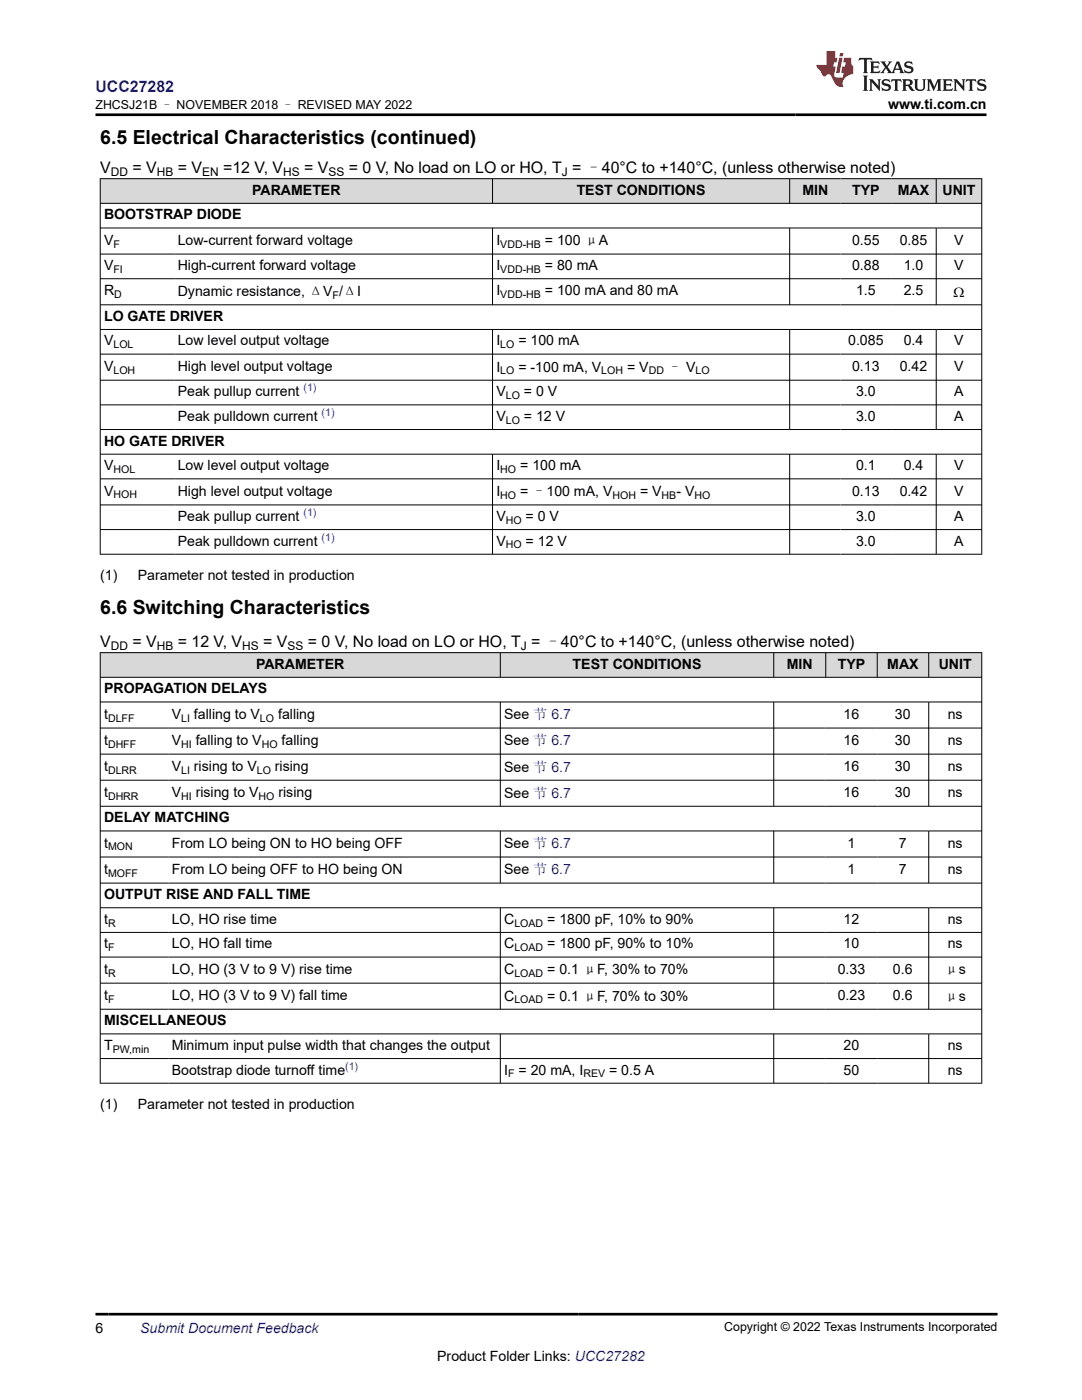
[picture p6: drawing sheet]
<svg xmlns="http://www.w3.org/2000/svg" width="216mm" height="279mm" viewBox="0 0 216 279" stroke-linecap="round" stroke-linejoin="round" font-family="sans-serif">
<defs><g id="words">
<g font-size="3.9">
<text x="20" y="28.7">6.5 Electrical Characteristics (continued)</text>
<text x="20" y="122.6">6.6 Switching Characteristics</text>
</g>
<text font-size="3.2" fill="#00f" x="19.1" y="18.3">UCC27282</text>
<g font-size="3.2">
<text x="20" y="34.5">V</text>
<text x="26.4" y="34.5">= V</text>
<text x="35.5" y="34.5">= V</text>
<text x="44.5" y="34.5">=12 V, V</text>
<text x="60.7" y="34.5">= V</text>
<text x="69.6" y="34.5">= 0 V, No load on LO or HO, T = –40°C to +140°C, (unless otherwise noted)</text>
<text x="20" y="129.1">V</text>
<text x="26.4" y="129.1">= V</text>
<text x="35.5" y="129.1">= 12 V, V</text>
<text x="52.5" y="129.1">= V</text>
<text x="61.4" y="129.1">= 0 V, No load on LO or HO, T = –40°C to +140°C, (unless otherwise noted)</text>
</g>
<g font-size="2.8">
<text x="177.2" y="21.7">www.ti.com.cn</text>
<text x="50.3" y="38.8">PARAMETER</text>
<text x="115.1" y="38.8">TEST CONDITIONS</text>
<text x="160.1" y="38.8">MIN</text>
<text x="170" y="38.8">TYP</text>
<text x="179.1" y="38.8">MAX</text>
<text x="188.1" y="38.8">UNIT</text>
<text x="20.8" y="43.8">BOOTSTRAP DIODE</text>
<text x="20.8" y="48.8">V</text>
<text x="20.8" y="53.9">V</text>
<text x="35.5" y="48.8">Low-current forward voltage</text>
<text x="35.5" y="53.9">High-current forward voltage</text>
<text x="99" y="49">I</text>
<text x="99" y="53.9">I</text>
<text x="108.7" y="49">= 100 μA</text>
<text x="108.7" y="53.9">= 80 mA</text>
<text x="170" y="48.8">0.55</text>
<text x="170" y="53.9">0.88</text>
<text x="179.5" y="48.8">0.85</text>
<text x="180.3" y="53.9">1.0</text>
<text x="190.4" y="48.8">V</text>
<text x="190.4" y="53.9">V</text>
<text x="20.8" y="59">R</text>
<text x="35.5" y="59.1">Dynamic resistance, ΔV /ΔI</text>
<text x="99" y="59">I</text>
<text x="108.7" y="59">= 100 mA and 80 mA</text>
<text x="170.8" y="59">1.5</text>
<text x="180.3" y="59">2.5</text>
<text x="190.3" y="59.2">Ω</text>
<text x="20.8" y="64">LO GATE DRIVER</text>
<text x="20.8" y="68.9">V</text>
<text x="35.5" y="68.9">Low level output voltage</text>
<text x="99" y="68.9">I</text>
<text x="103.4" y="68.9">= 100 mA</text>
<text x="169.2" y="68.9">0.085</text>
<text x="180.3" y="68.9">0.4</text>
<text x="190.4" y="68.9">V</text>
<text x="20.8" y="74">V</text>
<text x="35.5" y="74">High level output voltage</text>
<text x="99" y="74.1">I</text>
<text x="103.4" y="74.1">= -100 mA, V</text>
<text x="125.1" y="74.1">= V</text>
<text x="133.3" y="74.1">– V</text>
<text x="170" y="74">0.13</text>
<text x="179.5" y="74">0.42</text>
<text x="190.4" y="74">V</text>
<text x="35.5" y="79.1">Peak pullup current</text>
<text x="35.5" y="84">Peak pulldown current</text>
<text x="99" y="79.1">V</text>
<text x="99" y="84">V</text>
<text x="104.5" y="79.1">= 0 V</text>
<text x="104.5" y="84">= 12 V</text>
<text x="170.8" y="79.1">3.0</text>
<text x="170.8" y="84">3.0</text>
<text x="190.4" y="79.1">A</text>
<text x="190.4" y="84">A</text>
<text x="20.8" y="88.9">HO GATE DRIVER</text>
<text x="20.8" y="93.8">V</text>
<text x="35.5" y="93.8">Low level output voltage</text>
<text x="99" y="93.8">I</text>
<text x="103.8" y="93.8">= 100 mA</text>
<text x="170.8" y="93.8">0.1</text>
<text x="180.3" y="93.8">0.4</text>
<text x="190.4" y="93.8">V</text>
<text x="20.8" y="98.9">V</text>
<text x="35.5" y="98.9">High level output voltage</text>
<text x="99" y="99">I</text>
<text x="103.8" y="99">= –100 mA, V</text>
<text x="127.7" y="99">= V</text>
<text x="135" y="99">- V</text>
<text x="170" y="98.9">0.13</text>
<text x="179.5" y="98.9">0.42</text>
<text x="190.4" y="98.9">V</text>
<text x="35.5" y="104">Peak pullup current</text>
<text x="99" y="104">V</text>
<text x="104.9" y="104">= 0 V</text>
<text x="170.8" y="104">3.0</text>
<text x="190.4" y="104">A</text>
<text x="35.5" y="108.9">Peak pulldown current</text>
<text x="99" y="108.9">V</text>
<text x="104.9" y="108.9">= 12 V</text>
<text x="170.8" y="108.9">3.0</text>
<text x="190.4" y="108.9">A</text>
<text x="20" y="115.7">(1)</text>
<text x="27.5" y="115.7">Parameter not tested in production</text>
<text x="51.1" y="133.4">PARAMETER</text>
<text x="114.3" y="133.4">TEST CONDITIONS</text>
<text x="157" y="133.4">MIN</text>
<text x="167.2" y="133.4">TYP</text>
<text x="177" y="133.4">MAX</text>
<text x="187.3" y="133.4">UNIT</text>
<text x="20.8" y="138.4">PROPAGATION DELAYS</text>
<text x="20.8" y="143.4">t</text>
<text x="34.3" y="143.4">V</text>
<text x="38.7" y="143.4">falling to V</text>
<text x="55.5" y="143.4">falling</text>
<text x="100.6" y="143.6">See 节 6.7</text>
<text x="168.3" y="143.4">16</text>
<text x="178.6" y="143.4">30</text>
<text x="189.1" y="143.4">ns</text>
<text x="20.8" y="148.6">t</text>
<text x="34.3" y="148.6">V</text>
<text x="39.1" y="148.6">falling to V</text>
<text x="56.2" y="148.6">falling</text>
<text x="100.6" y="148.8">See 节 6.7</text>
<text x="168.3" y="148.6">16</text>
<text x="178.6" y="148.6">30</text>
<text x="189.1" y="148.6">ns</text>
<text x="20.8" y="153.8">t</text>
<text x="34.3" y="153.8">V</text>
<text x="38.7" y="153.8">rising to V</text>
<text x="54.9" y="153.8">rising</text>
<text x="100.6" y="154">See 节 6.7</text>
<text x="168.3" y="153.8">16</text>
<text x="178.6" y="153.8">30</text>
<text x="189.1" y="153.8">ns</text>
<text x="20.8" y="159">t</text>
<text x="34.3" y="159">V</text>
<text x="39.1" y="159">rising to V</text>
<text x="55.6" y="159">rising</text>
<text x="100.6" y="159.2">See 节 6.7</text>
<text x="168.3" y="159">16</text>
<text x="178.6" y="159">30</text>
<text x="189.1" y="159">ns</text>
<text x="20.8" y="164.1">DELAY MATCHING</text>
<text x="20.8" y="169.2">t</text>
<text x="34.3" y="169.2">From LO being ON to HO being OFF</text>
<text x="100.6" y="169.3">See 节 6.7</text>
<text x="169.1" y="169.2">1</text>
<text x="179.4" y="169.2">7</text>
<text x="189.1" y="169.2">ns</text>
<text x="20.8" y="174.4">t</text>
<text x="20.8" y="179.4">OUTPUT RISE AND FALL TIME</text>
<text x="34.3" y="174.4">From LO being OFF to HO being ON</text>
<text x="100.6" y="174.5">See 节 6.7</text>
<text x="169.1" y="174.4">1</text>
<text x="179.4" y="174.4">7</text>
<text x="189.1" y="174.4">ns</text>
<text x="20.8" y="184.4">t</text>
<text x="34.3" y="184.4">LO, HO rise time</text>
<text x="100.6" y="184.4">C</text>
<text x="109.2" y="184.4">= 1800 pF, 10% to 90%</text>
<text x="168.3" y="184.4">12</text>
<text x="189.1" y="184.4">ns</text>
<text x="20.8" y="189.3">t</text>
<text x="34.3" y="189.3">LO, HO fall time</text>
<text x="100.6" y="189.3">C</text>
<text x="109.2" y="189.3">= 1800 pF, 90% to 10%</text>
<text x="168.3" y="189.3">10</text>
<text x="189.1" y="189.3">ns</text>
<text x="20.8" y="194.3">t</text>
<text x="34.3" y="194.3">LO, HO (3 V to 9 V) rise time</text>
<text x="100.6" y="194.5">C</text>
<text x="109.2" y="194.5">= 0.1 μF, 30% to 70%</text>
<text x="167.2" y="194.3">0.33</text>
<text x="178.2" y="194.3">0.6</text>
<text x="188.5" y="194.5">μs</text>
<text x="20.8" y="199.5">t</text>
<text x="34.3" y="199.5">LO, HO (3 V to 9 V) fall time</text>
<text x="100.6" y="199.7">C</text>
<text x="109.2" y="199.7">= 0.1 μF, 70% to 30%</text>
<text x="167.2" y="199.5">0.23</text>
<text x="178.2" y="199.5">0.6</text>
<text x="188.5" y="199.7">μs</text>
<text x="20.8" y="204.6">MISCELLANEOUS</text>
<text x="20.8" y="209.5">T</text>
<text x="34.3" y="209.5">Minimum input pulse width that changes the output</text>
<text x="168.3" y="209.5">20</text>
<text x="189.1" y="209.5">ns</text>
<text x="34.3" y="214.4">Bootstrap diode turnoff time</text>
<text x="100.6" y="214.4">I</text>
<text x="103.5" y="214.4">= 20 mA, I</text>
<text x="121.5" y="214.4">= 0.5 A</text>
<text x="168.3" y="214.4">50</text>
<text x="189.1" y="214.4">ns</text>
<text x="20" y="221.2">(1)</text>
<text x="27.5" y="221.2">Parameter not tested in production</text>
<text x="19.1" y="266">6</text>
<text x="87.2" y="271.7">Product Folder Links: UCC27282</text>
</g>
<text font-size="2.8" fill="#00f" x="28" y="266">Submit Document Feedback</text>
<g font-size="2.5">
<text x="19.1" y="21.8">ZHCSJ21B – NOVEMBER 2018 – REVISED MAY 2022</text>
<text x="144.5" y="265.7">Copyright © 2022 Texas Instruments Incorporated</text>
</g>
<g font-size="2.4">
<text x="22.1" y="35.1">DD</text>
<text x="31.3" y="35.1">HB</text>
<text x="40.3" y="35.1">EN</text>
<text x="56.5" y="35.1">HS</text>
<text x="65.5" y="35.1">SS</text>
<text x="112.1" y="35.1">J</text>
<text x="22.1" y="129.7">DD</text>
<text x="31.3" y="129.7">HB</text>
<text x="48.3" y="129.7">HS</text>
<text x="57.4" y="129.7">SS</text>
<text x="103.9" y="129.7">J</text>
</g>
<g font-size="2.1">
<text x="22.6" y="49.4">F</text>
<text x="99.8" y="49.5">VDD-HB</text>
<text x="22.6" y="54.5">FI</text>
<text x="22.8" y="59.5">D</text>
<text x="66.4" y="59.7">F</text>
<text x="99.8" y="54.5">VDD-HB</text>
<text x="99.8" y="59.5">VDD-HB</text>
<text x="22.6" y="69.5">LOL</text>
<text x="99.8" y="69.5">LO</text>
<text x="22.6" y="74.6">LOH</text>
<text x="99.8" y="74.7">LO</text>
<text x="120" y="74.7">LOH</text>
<text x="129.4" y="74.7">DD</text>
<text x="138.8" y="74.7">LO</text>
<text x="100.9" y="79.6">LO</text>
<text x="100.9" y="84.6">LO</text>
<text x="22.6" y="94.4">HOL</text>
<text x="99.8" y="94.4">HO</text>
<text x="22.6" y="99.5">HOH</text>
<text x="99.8" y="99.6">HO</text>
<text x="122.2" y="99.6">HOH</text>
<text x="132" y="99.6">HB</text>
<text x="138.6" y="99.6">HO</text>
<text x="100.9" y="104.5">HO</text>
<text x="100.9" y="109.4">HO</text>
<text x="21.6" y="144">DLFF</text>
<text x="36.2" y="144">LI</text>
<text x="51.9" y="144">LO</text>
<text x="21.6" y="149.2">DHFF</text>
<text x="36.2" y="149.2">HI</text>
<text x="52.2" y="149.2">HO</text>
<text x="21.6" y="154.4">DLRR</text>
<text x="36.2" y="154.4">LI</text>
<text x="51.2" y="154.4">LO</text>
<text x="21.6" y="159.6">DHRR</text>
<text x="36.2" y="159.6">HI</text>
<text x="51.6" y="159.6">HO</text>
<text x="21.6" y="169.7">MON</text>
<text x="21.6" y="174.9">MOFF</text>
<text x="21.6" y="184.9">R</text>
<text x="102.6" y="184.9">LOAD</text>
<text x="21.6" y="189.8">F</text>
<text x="102.6" y="189.8">LOAD</text>
<text x="21.6" y="194.9">R</text>
<text x="102.6" y="195">LOAD</text>
<text x="21.6" y="200.1">F</text>
<text x="102.6" y="200.2">LOAD</text>
<text x="22.5" y="210.1">PW,min</text>
<text x="101.4" y="215">F</text>
<text x="116.4" y="215">REV</text>
</g>
<g font-size="2.1" fill="#00f">
<text x="60.6" y="78.1">(1)</text>
<text x="64.2" y="83">(1)</text>
<text x="60.6" y="103">(1)</text>
<text x="64.2" y="107.9">(1)</text>
<text x="68.9" y="213.5">(1)</text>
</g>
</g></defs>
<g fill="#d8d8d8">
<path d="M20 35.7h175.9v4.9h-175.9z" fill-rule="evenodd"/>
<path d="M20.1 35.7h78.1v4.8h-78.1z" fill-rule="evenodd"/>
<path d="M98.3 35.7h59.2v4.8h-59.2z" fill-rule="evenodd"/>
<path d="M157.6 35.7h10.1v4.8h-10.1z" fill-rule="evenodd"/>
<path d="M167.7 35.7h10.1v4.8h-10.1z" fill-rule="evenodd"/>
<path d="M177.8 35.7h9v4.8h-9z" fill-rule="evenodd"/>
<path d="M186.9 35.7h8.9v4.8h-8.9z" fill-rule="evenodd"/>
</g>
<g fill="none" stroke="#000" stroke-width=".2">
<path d="M19.9 35.7h176.1M20 35.6v75.1M98.3 35.6v5M157.6 35.6v5M186.8 35.6v5M195.9 35.6v75.1M19.9 40.6h176.1M19.9 45.5h176.1M19.9 50.7h176.1M19.9 55.6h176.1M98.3 45.5v15.4M157.6 45.5v15.4"/>
<path d="M186.8 45.5v15.4M19.9 60.8h176.1M19.9 65.8h176.1M19.9 70.7h176.1M19.9 75.9h176.1M98.3 65.8v20M157.6 65.8v20M186.8 65.8v20M19.9 80.8h176.1M19.9 85.7h176.1M19.9 90.6h176.1M19.9 95.6h176.1"/>
<path d="M98.3 90.6v20.1M157.6 90.6v20.1M186.8 90.6v20.1M19.9 100.8h176.1M19.9 105.7h176.1M19.9 110.6h176.1"/>
</g>
<g fill="#d8d8d8">
<path d="M20 130.3h175.9v4.9h-175.9z" fill-rule="evenodd"/>
<path d="M20.1 130.3h79.7v4.8h-79.7z" fill-rule="evenodd"/>
<path d="M99.9 130.3h54.4v4.8h-54.4z" fill-rule="evenodd"/>
<path d="M154.5 130.3h10.2v4.8h-10.2z" fill-rule="evenodd"/>
<path d="M164.8 130.3h10.2v4.8h-10.2z" fill-rule="evenodd"/>
<path d="M175.1 130.3h10.2v4.8h-10.2z" fill-rule="evenodd"/>
<path d="M185.4 130.3h10.4v4.8h-10.4z" fill-rule="evenodd"/>
</g>
<g fill="none" stroke="#000" stroke-width=".2">
<path d="M19.9 130.3h176.1M19.9 135.2h176.1M20 130.2v86M99.8 130.2v5M154.4 130.2v5M164.8 130.2v5M175 130.2v5M185.3 130.2v5M195.9 130.2v86M19.9 140.1h176.1M19.9 145.3h176.1M19.9 150.5h176.1"/>
<path d="M19.9 155.7h176.1M99.8 140.1v20.9M154.4 140.1v20.9M185.3 140.1v20.9M19.9 160.9h176.1M19.9 165.8h176.1M19.9 171h176.1M19.9 176.2h176.1M99.8 165.8v10.5M154.4 165.8v10.5M185.3 165.8v10.5M19.9 181.2h176.1"/>
<path d="M19.9 186.1h176.1M19.9 191h176.1M19.9 196.2h176.1M99.8 181.2v20.3M154.4 181.2v20.3M185.3 181.2v20.3M19.9 201.4h176.1M19.9 206.3h176.1M19.9 211.3h176.1M19.9 216.2h176.1M99.8 206.3v9.9M154.4 206.3v9.9"/>
<path d="M185.3 206.3v9.9"/>
</g>
<path d="M171.5 11.6l-.2 .5 .5-.2h.6v.1v2.2l-.2 .4h1l-.2-.4v-2.2v-.1h.5l.6 .2-.2-.5zM173.6 12.3l.2 .4v1.5l-.2 .4h1.9l.1-.6a1.08 1.08 0 0 1-1.3 .2v-.7h.6l.4 .2v-.7l-.4 .2h-.6v-.5l.2-.2a1 1 0 0 1 1 .3l-.1-.5zM175.7 12.3l.9 1.1-1 1.2h.9l-.2-.2 .5-.8 .4 .8-.2 .2h1.6l-.2-.2 .2-.5h.9l.1 .5-.1 .2h.9l-.2-.3-.8-2h-.5l-.9 2.2-.9-1.1 .9-1.1h-.8l.2 .2-.4 .6-.4-.6 .2-.2zM179 12.7l.4 1h-.7zM180.7 12.4a.65 .65 0 0 0-.2 .7 .65 .65 0 0 0 .6 .5l.6 .1 .1 .3a.79 .79 0 0 1-.7 .4 .79 .79 0 0 1-.7-.5l.1 .7 .2-.1a.93 .93 0 0 0 1.1 .1 .93 .93 0 0 0 .4-1 1.46 1.46 0 0 0-1.2-.6l-.1-.3a1.09 1.09 0 0 1 1.2 .2l-.2-.6-.1 .1-.5-.2zM172.2 15.1l.2 .4v2.2l-.2 .4h1l-.2-.4v-2.2l.2-.4zM173.4 15.8l.2 .4v1.5l-.2 .4h.8l-.3-.4 .1-1.3 1.6 1.8v-2l.2-.4h-.7l.1 .2 .1 1.1-1.2-1.3zM176.2 15.9a.65 .65 0 0 0-.2 .8 .65 .65 0 0 0 .6 .4l.6 .2 .1 .2a.79 .79 0 0 1-.7 .4 .79 .79 0 0 1-.7-.5l.1 .7 .2-.1a.93 .93 0 0 0 1.1 .1 .93 .93 0 0 0 .4-.9 1.46 1.46 0 0 0-1.2-.6l-.1-.4a1.09 1.09 0 0 1 1.2 .2l-.1-.6-.2 .1-.5-.1zM177.9 15.8l-.1 .6a.63 .63 0 0 1 .8-.3v1.6l-.3 .4h1l-.2-.4v-1.6a.66 .66 0 0 1 .8 .3l-.1-.6zM180 15.8l.2 .4v1.5l-.2 .4h1l-.2-.2-.1-.7h.5l.1 .2a.79 .79 0 0 0 1.2 .6l-1-.9a.61 .61 0 0 0 .6-.6 .61 .61 0 0 0-.5-.7zM180.8 16.1h.1a.47 .47 0 0 1 .5 .1 .47 .47 0 0 1 .1 .5l-.1 .1-.7 .1zM182.3 15.8l.2 .2a2.27 2.27 0 0 0 .4 2 1.04 1.04 0 0 0 1.7-.7v-1.3l.2-.2h-.8l.2 .4v1.1a.6 .6 0 0 1-.6 .6 .6 .6 0 0 1-.6-.6v-1.1l.3-.4zM184.9 15.8l.2 .4v1.5l-.2 .4h.8l-.3-.4v-1.4l.9 1.9 .9-1.9v1.4l-.3 .4h1l-.2-.4v-1.5l.2-.4h-.8l-.7 1.5-.6-1.5zM188.1 15.8l.2 .4v1.5l-.2 .4h1.9l.1-.6a1.09 1.09 0 0 1-1.3 .2v-.7h.6l.4 .2v-.6l-.4 .2h-.6v-.6l.2-.1a1.01 1.01 0 0 1 1 .3l-.1-.6zM190.2 15.8l.3 .4v1.5l-.3 .4h.8l-.2-.4v-1.3l1.6 1.8v-2l.2-.4h-.7l.2 .2v1.1l-1.2-1.3zM192.8 15.8l-.1 .6a.63 .63 0 0 1 .8-.3v1.6l-.3 .4h1l-.2-.4v-1.6a.66 .66 0 0 1 .8 .3l-.1-.6zM195.2 15.9a.65 .65 0 0 0-.2 .8 .65 .65 0 0 0 .6 .4l.6 .2 .2 .2a.79 .79 0 0 1-.7 .4 .79 .79 0 0 1-.7-.5l.1 .7 .2-.1a.93 .93 0 0 0 1 .1 .93 .93 0 0 0 .5-.9 1.46 1.46 0 0 0-1.3-.6v-.4a1.09 1.09 0 0 1 1.2 .2l-.2-.6-.2 .1-.5-.1z" fill="#231f20"/>
<path d="M164.9 10.2v2.8h-2l.1 .3 .8 1a.95 .95 0 0 0 1 .9 .59 .59 0 0 1 .5-.4 .59 .59 0 0 1 .5 .4l.4 .7a1.59 1.59 0 0 0 2.1 1.4 1.61 1.61 0 0 1 1-2.3l1-.3-.1-1.5a1.59 1.59 0 0 1-.3-1.7h-1.5l-.2 .9h.6l-.2 .9h-.5l-.2 1v.2l.4 .1-.1 .9h-.7a.73 .73 0 0 1-1-.7l.3-1.5h-.5l.1-.9h.5l.2-.9h-.5v-1.3zM167.4 11.5l-.6 3.1h.7l.6-3.1zM167.6 10.6l-.1 .6h.7l.1-.6z" fill="#ed1c24"/>
<path d="M19.1 22.9h177.8M19.1 262.3h179.9" fill="none" stroke="#000" stroke-width=".53"/>
<use href="#words"/>
</svg>
